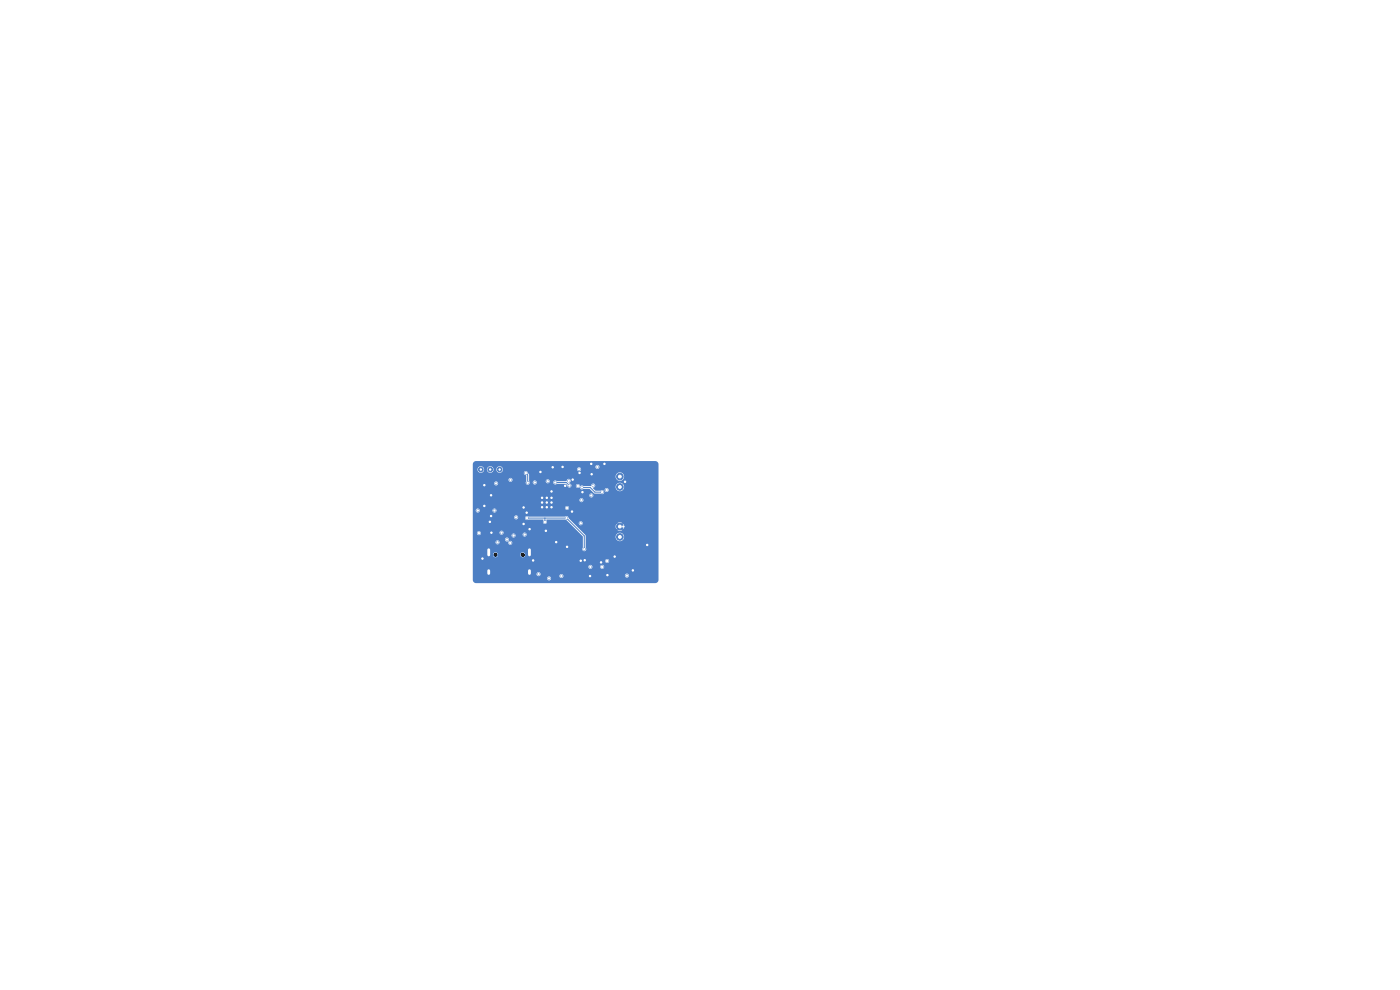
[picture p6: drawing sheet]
<svg xmlns="http://www.w3.org/2000/svg" width="297mm" height="210mm" viewBox="0 0 297 210" stroke-linecap="round" stroke-linejoin="round" font-family="sans-serif">
<g fill="#4d7fc4" stroke="#4d7fc4" stroke-width=".21">
<circle cx="131.5" cy="103.3" r=".7"/>
<circle cx="131.5" cy="111.7" r=".7"/>
<circle cx="131.5" cy="113.9" r=".7"/>
<circle cx="131.5" cy="101.1" r=".7"/>
<circle cx="102" cy="99.6" r=".5"/>
<circle cx="108" cy="99.6" r=".5"/>
<circle cx="104" cy="99.6" r=".5"/>
<circle cx="106" cy="99.6" r=".5"/>
<circle cx="111.9" cy="102.4" r=".22"/>
<circle cx="109.5" cy="109.7" r=".22"/>
<circle cx="123.9" cy="116.5" r=".22"/>
<circle cx="120.2" cy="109.9" r=".22"/>
<circle cx="101.4" cy="108.3" r=".23"/>
<circle cx="115.6" cy="110.7" r=".22"/>
<circle cx="105.2" cy="102.5" r=".23"/>
<circle cx="111.5" cy="100.4" r=".23"/>
<circle cx="111.8" cy="109.9" r=".22"/>
<circle cx="125.9" cy="103" r=".22"/>
<circle cx="104.9" cy="108.3" r=".23"/>
<circle cx="123.3" cy="106.1" r=".22"/>
<circle cx="102.4" cy="118.5" r=".23"/>
<circle cx="117" cy="107.6" r=".23"/>
<circle cx="120.3" cy="116" r=".23"/>
<circle cx="130.4" cy="118.1" r=".22"/>
<circle cx="117.2" cy="99.1" r=".23"/>
<circle cx="115.8" cy="112.6" r=".23"/>
<circle cx="137.3" cy="115.6" r=".23"/>
<circle cx="119.9" cy="103.1" r=".22"/>
<circle cx="122.9" cy="100.3" r=".22"/>
<circle cx="123.6" cy="104.4" r=".22"/>
<circle cx="132.2" cy="111.7" r=".23"/>
<circle cx="128.9" cy="122" r=".23"/>
<circle cx="118" cy="115" r=".23"/>
<circle cx="116" cy="107.6" r=".23"/>
<circle cx="114.6" cy="100.1" r=".23"/>
<circle cx="119.3" cy="99.1" r=".22"/>
<circle cx="121.5" cy="101.7" r=".22"/>
<circle cx="125.4" cy="98.4" r=".22"/>
<circle cx="117" cy="104.2" r=".23"/>
<circle cx="117" cy="106.6" r=".23"/>
<circle cx="115" cy="105.6" r=".23"/>
<circle cx="113.1" cy="118.9" r=".22"/>
<circle cx="111.7" cy="108.8" r=".22"/>
<circle cx="132.6" cy="102.2" r=".23"/>
<circle cx="103.9" cy="110.7" r=".22"/>
<circle cx="115" cy="107.6" r=".23"/>
<circle cx="127.5" cy="119.3" r=".23"/>
<circle cx="124.1" cy="118.8" r=".23"/>
<circle cx="125.5" cy="100.6" r=".22"/>
<circle cx="116" cy="106.6" r=".23"/>
<circle cx="125.2" cy="122.2" r=".22"/>
<circle cx="111.1" cy="111.2" r=".22"/>
<circle cx="104.2" cy="109.5" r=".22"/>
<circle cx="112.4" cy="112.2" r=".23"/>
<circle cx="128.2" cy="98.4" r=".22"/>
<circle cx="123.2" cy="118.9" r=".22"/>
<circle cx="102.8" cy="107.3" r=".22"/>
<circle cx="116" cy="105.6" r=".23"/>
<circle cx="111.1" cy="107.7" r=".23"/>
<circle cx="104.2" cy="105.1" r=".22"/>
<circle cx="117" cy="105.6" r=".23"/>
<circle cx="121.4" cy="108.5" r=".23"/>
<circle cx="134.3" cy="121" r=".22"/>
<circle cx="102.8" cy="102.9" r=".22"/>
<circle cx="115" cy="106.6" r=".23"/>
<circle cx="104.2" cy="113" r=".23"/>
<circle cx="120.3" cy="107.8" r=".22"/>
<circle cx="133" cy="122.1" r=".22"/>
<circle cx="122.6" cy="103.1" r=".23"/>
<circle cx="120.6" cy="102" r=".23"/>
<circle cx="117.8" cy="102.3" r=".22"/>
<circle cx="120.8" cy="103" r=".22"/>
<circle cx="122.9" cy="99.5" r=".22"/>
<circle cx="116.2" cy="102.1" r=".22"/>
<circle cx="102" cy="99.6" r=".23"/>
<circle cx="104" cy="99.6" r=".23"/>
<circle cx="106" cy="99.6" r=".23"/>
<circle cx="116.5" cy="122.7" r=".22"/>
<circle cx="113.5" cy="102.3" r=".22"/>
<circle cx="125.4" cy="105.1" r=".22"/>
<circle cx="128.7" cy="104" r=".23"/>
<circle cx="108.3" cy="101.8" r=".22"/>
<circle cx="127.7" cy="104.4" r=".22"/>
<circle cx="126.7" cy="99" r=".22"/>
<circle cx="123.4" cy="103.4" r=".22"/>
<circle cx="111.3" cy="113.4" r=".22"/>
<circle cx="108.2" cy="115.2" r=".22"/>
<circle cx="107.5" cy="114.5" r=".22"/>
<circle cx="105.5" cy="115.1" r=".23"/>
<circle cx="108.9" cy="113.6" r=".23"/>
<circle cx="106.4" cy="113" r=".22"/>
<circle cx="128.8" cy="119" r=".22"/>
<circle cx="125.2" cy="120.2" r=".23"/>
<circle cx="127.8" cy="120.2" r=".23"/>
<circle cx="114.2" cy="121.8" r=".22"/>
<circle cx="101.6" cy="113.1" r=".22"/>
<circle cx="119.1" cy="122.2" r=".22"/>
<circle cx="123.2" cy="111" r=".22"/>
</g>
<path d="M103.7 116.6v1.1M112.3 116.6v1.1M103.7 121.1v.6M112.3 121.1v.6" fill="none" stroke="#4d7fc4" stroke-width="1"/>
<path d="M111.6 100.4l.4 .4v1.6M111.8 109.9h8.4l3.7 3.8v2.8M115.6 109.9v.8M117.8 102.4h2.3l.7 .6M123.5 103.4h1.7l1 1h1.6" fill="none" stroke="#4d7fc4" stroke-width=".21"/>
<path d="M100.5 98l.5-.2h38a.7 .7 0 0 1 .7 .7v24.5a.7 .7 0 0 1-.7 .7h-38a.7 .7 0 0 1-.7-.7v-.4h15.8a.43 .43 0 0 0 .5 .5 .43 .43 0 0 0 .2-.7 .43 .43 0 0 0-.7 .1v.1h-15.8v-.9h13.5a.43 .43 0 0 0 .2 .5 .43 .43 0 0 0 .5-.1h4.2v.2a.43 .43 0 0 0 .5 .3 .43 .43 0 0 0 .3-.6h13.1v.2a.43 .43 0 0 0 .6 .3 .43 .43 0 0 0 0-.8 .43 .43 0 0 0-.6 .3h-13.1a.43 .43 0 0 0-.5-.2 .43 .43 0 0 0-.3 .3h-4.2a.43 .43 0 0 0 0-.7 .43 .43 0 0 0-.7 .3h-13.5v-1.5h24.5v.1a.43 .43 0 0 0 .5 .4 .43 .43 0 0 0 .4-.5h1.6v.1a.43 .43 0 0 0 .7 .3 .43 .43 0 0 0 0-.7 .43 .43 0 0 0-.7 .3h-1.6l-.1-.1a.43 .43 0 0 0-.4-.3 .43 .43 0 0 0-.4 .4h-24.5v-1.3h28.1v.2a.43 .43 0 0 0 .6 .3 .43 .43 0 0 0 0-.8 .43 .43 0 0 0-.6 .3h-28.1v-1.3h4.3v.2a.53 .53 0 0 0 .6 .4 .53 .53 0 0 0 .4-.6h4.8v.2a.53 .53 0 0 0 .8 .3 .53 .53 0 0 0 0-.8 .53 .53 0 0 0-.8 .3h-4.8v-.1a.53 .53 0 0 0-.6-.3 .53 .53 0 0 0-.4 .4h-4.3v-2.6h4.8v.1a.43 .43 0 0 0 .7 .3 .43 .43 0 0 0 0-.7 .43 .43 0 0 0-.7 .3h-4.8v-.6h6.8v.1a.51 .51 0 0 0 .8 .3 .44 .44 0 0 0 0 .7 .44 .44 0 0 0 .7-.2 .44 .44 0 0 0-.4-.6l-.3 .1a.47 .47 0 0 0-.1-.7 .47 .47 0 0 0-.6 .2l-.1 .1h-6.8v-.9h8.2a.43 .43 0 0 0 .6 .5 .43 .43 0 0 0 .2-.7h1.6v.2a.43 .43 0 0 0 .6 .3 .43 .43 0 0 0 0-.8 .43 .43 0 0 0-.6 .3h-1.6a.43 .43 0 0 0-.5-.1 .43 .43 0 0 0-.3 .3h-8.2v-.5h.9v.2a.43 .43 0 0 0 .5 .3 .43 .43 0 0 0 .3-.6h4v.2a.43 .43 0 0 0 .6 .3 .43 .43 0 0 0 0-.8 .43 .43 0 0 0-.6 .3h-4a.43 .43 0 0 0-.5-.2 .43 .43 0 0 0-.3 .3h-.9v-3.3h8.8v.1a.43 .43 0 0 0 .4 .4 .43 .43 0 0 0 .4-.4h1.5v.2a.44 .44 0 0 0 .3 .3 .44 .44 0 0 0 .4-.1h3.1l.1 .2a.44 .44 0 0 0 0 .6 .44 .44 0 0 0 .6 0 .44 .44 0 0 0 0-.6l.1-.2h3.8l.4 .1 3.4 3.5v2.4a.43 .43 0 0 0 .1 .6 .43 .43 0 0 0 .6 0 .43 .43 0 0 0 0-.6v-2.4h6.3a.9 .9 0 0 0 1.2 .9 .9 .9 0 0 0 .3-1.5 .9 .9 0 0 0-1.5 .4v.2h-6.3l-.1-.3-1.9-1.9h8.3l.2 .6 .4-.4 .2 .2-.4 .4 .6 .2 .4-.2-.4-.4 .2-.2 .4 .4 .2-.2-.2-.8-.4 .4-.2-.2 .4-.4-.1-.1h-.8l-.1 .1 .4 .4-.2 .2-.4-.4-.2 .4h-8.3l-.7-.7h1.2v.2a.43 .43 0 0 0 .6 .3 .43 .43 0 0 0 0-.8 .43 .43 0 0 0-.6 .3h-1.2l-1-1.1a.44 .44 0 0 0-.3-.3 .44 .44 0 0 0-.5 .1h-7.7a.43 .43 0 0 0-.7 .2h-1.5a.43 .43 0 0 0-.3-.5 .43 .43 0 0 0-.5 .4h-8.8v-1.5h.6v.2a.43 .43 0 0 0 .5 .3 .43 .43 0 0 0 .4-.5h2.7v.2a.43 .43 0 0 0 .6 .3 .43 .43 0 0 0 0-.8 .43 .43 0 0 0-.6 .3h-2.7l-.1-.1a.43 .43 0 0 0-.4-.2 .43 .43 0 0 0-.4 .3h-.6v-.5h19.6v.1a.43 .43 0 0 0 .6 .3 .43 .43 0 0 0 0-.7 .43 .43 0 0 0-.6 .3h-19.6v-1.7h22.6v.2a.43 .43 0 0 0 .7 .3 .43 .43 0 0 0 0-.8 .43 .43 0 0 0-.7 .3h-22.6v-1h24.7v.2a.43 .43 0 0 0 .7 .3 .43 .43 0 0 0 0-.8 .43 .43 0 0 0-.7 .3h-24.7v-2.5h4.5v.1a.43 .43 0 0 0 .7 .3 .43 .43 0 0 0 0-.7 .43 .43 0 0 0-.7 .3h-4.5v-.8h7.6v.2a.43 .43 0 0 0 .6 .3 .43 .43 0 0 0 0-.8 .43 .43 0 0 0-.6 .3h-7.6v-2.2h1v.2a.7 .7 0 0 0 .8 .6 .7 .7 0 0 0 .6-.8h.6v.2a.7 .7 0 0 0 .8 .6 .7 .7 0 0 0 .6-.8h.6v.2a.7 .7 0 0 0 .8 .6h5l.1 .3 .4 .3v1.2a.43 .43 0 0 0 .2 .7 .43 .43 0 0 0 .6-.5h.6v.1a.43 .43 0 0 0 .6 .3 .43 .43 0 0 0 .1-.7h2.1v.2a.43 .43 0 0 0 .3 .3 .43 .43 0 0 0 .5-.2h.8v.1a.45 .45 0 0 0 .3 .4 .45 .45 0 0 0 .5-.2h1.8l.4 .6a.43 .43 0 0 0 .5 .2 .43 .43 0 0 0 .3-.4h1v.1a.5 .5 0 0 0 .8 .3v.1a.45 .45 0 0 0 .8 .2h1.2l1.1 1h1.3a.44 .44 0 0 0 .6 0 .44 .44 0 0 0 0-.6 .44 .44 0 0 0-.6 0h-1l-.3-.2h2.2a.43 .43 0 0 0 .5 .5 .43 .43 0 0 0 .2-.7 .43 .43 0 0 0-.7 .1v.1h-2.2l-.3-.4 .4-.3h4.4a.91 .91 0 0 0 1.2 1 .91 .91 0 0 0 .3-1.5 .91 .91 0 0 0-1.5 .5h-4.4a.46 .46 0 0 0-.4-.6 .46 .46 0 0 0-.4 .5l-1.9-.1-.4 .1a.47 .47 0 0 0-.4-.4 .47 .47 0 0 0-.5 .3h-1l-.1-.3-.4-.3a.45 .45 0 0 0 .3-.5 .45 .45 0 0 0-.5-.3 .45 .45 0 0 0-.3 .5h-2.1a.43 .43 0 0 0-.4-.2 .43 .43 0 0 0-.3 .4h-.8v-.4a.43 .43 0 0 0-.5-.2 .43 .43 0 0 0-.3 .3h-2.1a.43 .43 0 0 0-.7 .3h-.6l-.1-1.3h18.3v.2a.9 .9 0 0 0 1.4 .7 .9 .9 0 0 0 0-1.6 .9 .9 0 0 0-1.4 .7h-18.3l-.1-.4-.2-.3a.43 .43 0 0 0-.5-.4 .43 .43 0 0 0-.4 .4h-4.9a.7 .7 0 0 0 .5-.8h15.7v.1a.43 .43 0 0 0 .7 .3 .43 .43 0 0 0 0-.7 .43 .43 0 0 0-.7 .3h-15.7l-.3-.5h19.9v.1a.43 .43 0 0 0 .7 .3 .43 .43 0 0 0 0-.7 .43 .43 0 0 0-.7 .3l-20.4-.1a.7 .7 0 0 0-.6 .6h-.6v-.1a.7 .7 0 0 0-.8-.5 .7 .7 0 0 0-.6 .6h-.6v-.1a.7 .7 0 0 0-.8-.5 .7 .7 0 0 0-.6 .6h-1v-1.1z" fill="#4d7fc4"/>
<g fill="#fff" stroke="#fff" stroke-width=".21">
<circle cx="111.9" cy="102.4" r=".15"/>
<circle cx="109.5" cy="109.7" r=".15"/>
<circle cx="124" cy="116.5" r=".15"/>
<circle cx="120.2" cy="109.9" r=".15"/>
<circle cx="101.4" cy="108.3" r=".15"/>
<circle cx="115.6" cy="110.7" r=".15"/>
<circle cx="105.3" cy="102.6" r=".15"/>
<circle cx="111.6" cy="100.3" r=".15"/>
<circle cx="111.8" cy="109.9" r=".15"/>
<circle cx="125.9" cy="103" r=".15"/>
<circle cx="104.9" cy="108.3" r=".15"/>
<circle cx="123.3" cy="106.1" r=".15"/>
<circle cx="102.3" cy="118.5" r=".15"/>
<circle cx="117" cy="107.6" r=".15"/>
<circle cx="120.3" cy="116" r=".15"/>
<circle cx="130.4" cy="118.1" r=".15"/>
<circle cx="117.3" cy="99.1" r=".15"/>
<circle cx="115.8" cy="112.6" r=".15"/>
<circle cx="137.3" cy="115.6" r=".15"/>
<circle cx="119.9" cy="103" r=".15"/>
<circle cx="123" cy="100.3" r=".15"/>
<circle cx="123.6" cy="104.4" r=".15"/>
<circle cx="132.3" cy="111.7" r=".15"/>
<circle cx="128.9" cy="122" r=".15"/>
<circle cx="118" cy="115" r=".15"/>
<circle cx="116" cy="107.6" r=".15"/>
<circle cx="114.6" cy="100.1" r=".15"/>
<circle cx="119.3" cy="99" r=".15"/>
<circle cx="121.5" cy="101.7" r=".15"/>
<circle cx="125.4" cy="98.4" r=".15"/>
<circle cx="117" cy="104.3" r=".15"/>
<circle cx="117" cy="106.6" r=".15"/>
<circle cx="115" cy="105.6" r=".15"/>
<circle cx="113.1" cy="118.9" r=".15"/>
<circle cx="111.7" cy="108.7" r=".15"/>
<circle cx="132.6" cy="102.2" r=".15"/>
<circle cx="103.9" cy="110.7" r=".15"/>
<circle cx="115" cy="107.6" r=".15"/>
<circle cx="127.5" cy="119.3" r=".15"/>
<circle cx="124" cy="118.8" r=".15"/>
<circle cx="125.5" cy="100.6" r=".15"/>
<circle cx="116" cy="106.6" r=".15"/>
<circle cx="125.2" cy="122.2" r=".15"/>
<circle cx="111.1" cy="111.2" r=".15"/>
<circle cx="104.2" cy="109.5" r=".15"/>
<circle cx="112.3" cy="112.3" r=".15"/>
<circle cx="128.2" cy="98.4" r=".15"/>
<circle cx="123.2" cy="119" r=".15"/>
<circle cx="102.7" cy="107.3" r=".15"/>
<circle cx="116" cy="105.6" r=".15"/>
<circle cx="111.1" cy="107.6" r=".15"/>
<circle cx="104.2" cy="105.1" r=".15"/>
<circle cx="117" cy="105.6" r=".15"/>
<circle cx="121.3" cy="108.5" r=".15"/>
<circle cx="134.3" cy="121" r=".15"/>
<circle cx="102.7" cy="102.9" r=".15"/>
<circle cx="115" cy="106.6" r=".15"/>
<circle cx="104.3" cy="113" r=".15"/>
<circle cx="120.3" cy="107.8" r=".15"/>
<circle cx="133" cy="122.1" r=".15"/>
<circle cx="122.6" cy="103.1" r=".15"/>
<circle cx="120.6" cy="102" r=".15"/>
<circle cx="117.8" cy="102.3" r=".15"/>
<circle cx="120.8" cy="103" r=".15"/>
<circle cx="122.8" cy="99.6" r=".15"/>
<circle cx="116.2" cy="102.1" r=".15"/>
<circle cx="102" cy="99.6" r=".15"/>
<circle cx="104" cy="99.6" r=".15"/>
<circle cx="106" cy="99.6" r=".15"/>
<circle cx="116.5" cy="122.7" r=".15"/>
<circle cx="113.4" cy="102.3" r=".15"/>
<circle cx="125.4" cy="105.1" r=".15"/>
<circle cx="128.7" cy="103.9" r=".15"/>
<circle cx="108.3" cy="101.8" r=".15"/>
<circle cx="127.7" cy="104.4" r=".15"/>
<circle cx="126.7" cy="99" r=".15"/>
<circle cx="123.4" cy="103.4" r=".15"/>
<circle cx="111.3" cy="113.4" r=".15"/>
<circle cx="108.3" cy="115.1" r=".15"/>
<circle cx="107.6" cy="114.4" r=".15"/>
<circle cx="105.6" cy="115" r=".15"/>
<circle cx="108.9" cy="113.6" r=".15"/>
<circle cx="106.4" cy="113" r=".15"/>
<circle cx="128.8" cy="119" r=".15"/>
<circle cx="125.3" cy="120.3" r=".15"/>
<circle cx="127.7" cy="120.3" r=".15"/>
<circle cx="114.3" cy="121.8" r=".15"/>
<circle cx="101.6" cy="113.1" r=".15"/>
<circle cx="119.1" cy="122.2" r=".15"/>
<circle cx="123.2" cy="111" r=".15"/>
<circle cx="131.5" cy="103.3" r=".3"/>
<circle cx="131.5" cy="111.7" r=".3"/>
<circle cx="131.5" cy="113.9" r=".3"/>
<circle cx="131.5" cy="101.1" r=".3"/>
</g>
<g fill="#000" stroke="#000" stroke-width=".21">
<circle cx="105.1" cy="117.7" r=".33"/>
<circle cx="110.9" cy="117.7" r=".33"/>
</g>
<path d="M103.7 116.6v1.1M112.3 116.6v1.1M103.7 121.1v.6M112.3 121.1v.6" fill="none" stroke="#fff" stroke-width=".6"/>
</svg>
